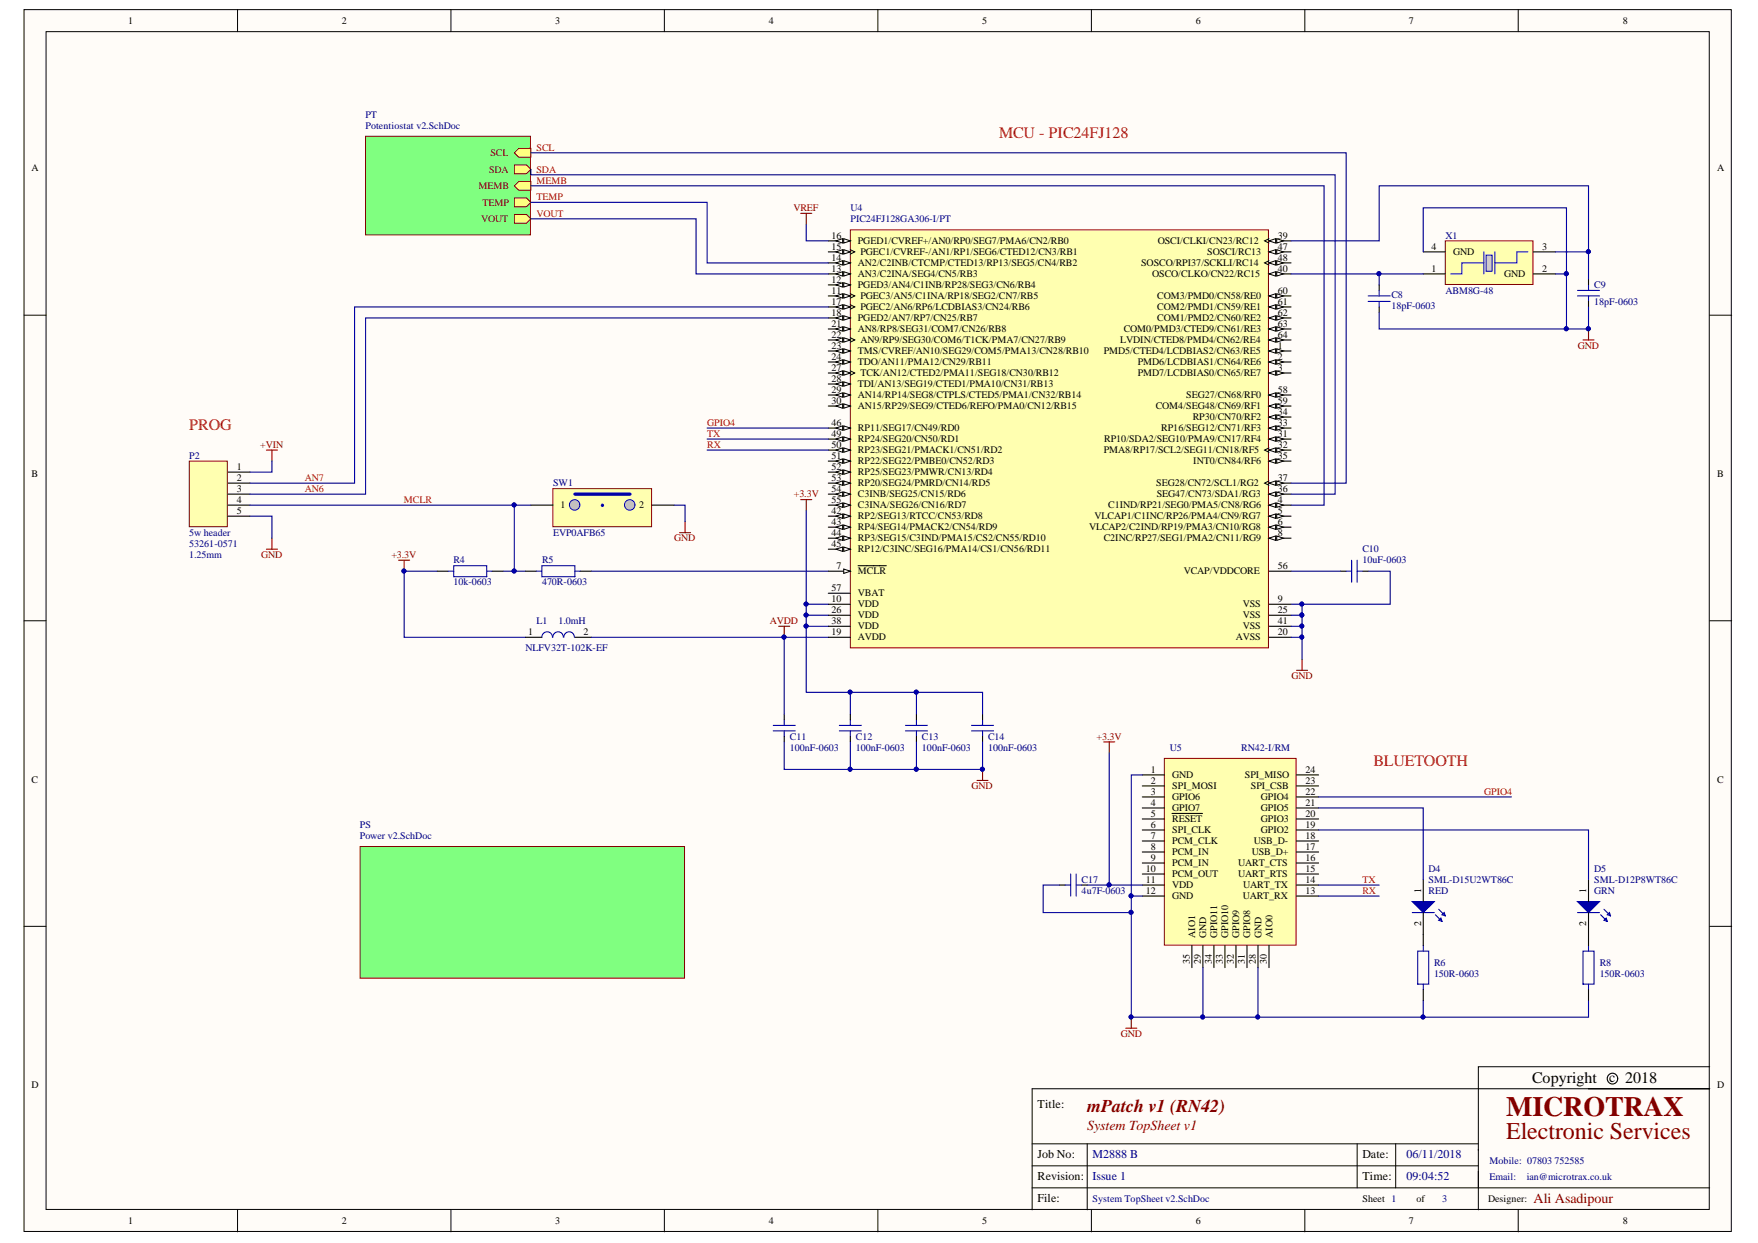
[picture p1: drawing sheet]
<svg xmlns="http://www.w3.org/2000/svg" width="297mm" height="210mm" viewBox="0 0 297 210" stroke-linecap="round" stroke-linejoin="round" font-family="sans-serif">
<defs><g id="words">
<text font-size="4.7" fill="#800000" x="254.5" y="188.4">MICROTRAX</text>
<text font-size="4.1" fill="#800000" x="254.5" y="192.3">Electronic Services</text>
<text font-size="3" fill="#800000" x="183.7" y="187.8">mPatch v1 (RN42)</text>
<g font-size="2.7" fill="#f00">
<text x="168.8" y="23.3">MCU - PIC24FJ128</text>
<text x="32" y="72.7">PROG</text>
<text x="232.1" y="129.4">BLUETOOTH</text>
</g>
<g font-size="2.7">
<text x="258.9" y="182.9">Copyright</text>
<text x="274.6" y="182.9">2018</text>
</g>
<text font-size="2.4" x="271.9" y="182.8">c</text>
<g font-size="2.4" fill="#800000">
<text x="183.7" y="190.8">System TopSheet v1</text>
<text x="259.1" y="203.2">Ali Asadipour</text>
</g>
<g font-size="2">
<text x="175.3" y="187.2">Title:</text>
<text x="175.3" y="195.5">Job No:</text>
<text x="230.2" y="195.5">Date:</text>
<text x="175.3" y="203">File:</text>
<text x="175.3" y="199.2">Revision:</text>
<text x="230.2" y="199.2">Time:</text>
</g>
<g font-size="2" fill="#000080">
<text x="184.6" y="195.5">M2888 B</text>
<text x="237.6" y="195.5">06/11/2018</text>
<text x="184.6" y="199.2">Issue 1</text>
<text x="237.6" y="199.2">09:04:52</text>
</g>
<g font-size="1.7">
<text x="21.7" y="4.1">1</text>
<text x="57.8" y="4.1">2</text>
<text x="93.8" y="4.1">3</text>
<text x="129.9" y="4.1">4</text>
<text x="165.9" y="4.1">5</text>
<text x="202" y="4.1">6</text>
<text x="238.1" y="4.1">7</text>
<text x="274.2" y="4.1">8</text>
<text x="5.3" y="28.9">A</text>
<text x="290.2" y="28.9">A</text>
<text x="140.5" y="40.3">16</text>
<text x="145" y="41.2">PGED1/CVREF+/AN0/RP0/SEG7/PMA6/CN2/RB0</text>
<text x="195.6" y="41.2">OSCI/CLKI/CN23/RC12</text>
<text x="215.9" y="40.3">39</text>
<text x="140.5" y="47.7">12</text>
<text x="140.5" y="45.9">13</text>
<text x="140.5" y="44">14</text>
<text x="140.5" y="42.2">15</text>
<text x="145" y="46.8">AN3/C2INA/SEG4/CN5/RB3</text>
<text x="145" y="45">AN2/C2INB/CTCMP/CTED13/RP13/SEG5/CN4/RB2</text>
<text x="145.4" y="43.1">PGEC1/CVREF-/AN1/RP1/SEG6/CTED12/CN3/RB1</text>
<text x="192.8" y="45">SOSCO/RPI37/SCKLI/RC14</text>
<text x="194.7" y="46.8">OSCO/CLKO/CN22/RC15</text>
<text x="204" y="43.1">SOSCI/RC13</text>
<text x="215.9" y="45.9">40</text>
<text x="215.9" y="42.2">47</text>
<text x="215.9" y="44">48</text>
<text x="241.9" y="45.9">1</text>
<text x="241.9" y="42.2">4</text>
<text x="245.5" y="43.1">GND</text>
<text x="254.1" y="46.8">GND</text>
<text x="260.6" y="45.9">2</text>
<text x="260.6" y="42.2">3</text>
<text x="140.5" y="49.6">11</text>
<text x="140.5" y="51.5">17</text>
<text x="140.5" y="53.3">18</text>
<text x="145" y="48.7">PGED3/AN4/C1INB/RP28/SEG3/CN6/RB4</text>
<text x="145.4" y="50.5">PGEC3/AN5/C1INA/RP18/SEG2/CN7/RB5</text>
<text x="145.4" y="52.4">PGEC2/AN6/RP6/LCDBIAS3/CN24/RB6</text>
<text x="195.5" y="50.5">COM3/PMD0/CN58/RE0</text>
<text x="195.5" y="52.4">COM2/PMD1/CN59/RE1</text>
<text x="215.9" y="49.6">60</text>
<text x="215.9" y="51.5">61</text>
<text x="215.9" y="53.3">62</text>
<text x="140.5" y="55.2">21</text>
<text x="140.5" y="57">22</text>
<text x="140.5" y="58.9">23</text>
<text x="145" y="54.3">PGED2/AN7/RP7/CN25/RB7</text>
<text x="145" y="56.1">AN8/RP8/SEG31/COM7/CN26/RB8</text>
<text x="145" y="59.8">TMS/CVREF/AN10/SEG29/COM5/PMA13/CN28/RB10</text>
<text x="145.4" y="58">AN9/RP9/SEG30/COM6/T1CK/PMA7/CN27/RB9</text>
<text x="186.5" y="59.8">PMD5/CTED4/LCDBIAS2/CN63/RE5</text>
<text x="189.3" y="58">LVDIN/CTED8/PMD4/CN62/RE4</text>
<text x="189.9" y="56.1">COM0/PMD3/CTED9/CN61/RE3</text>
<text x="195.5" y="54.3">COM1/PMD2/CN60/RE2</text>
<text x="215.9" y="58.9">1</text>
<text x="215.9" y="55.2">63</text>
<text x="215.9" y="57">64</text>
<text x="140.5" y="60.8">24</text>
<text x="140.5" y="62.6">27</text>
<text x="140.5" y="64.5">28</text>
<text x="145" y="61.7">TDO/AN11/PMA12/CN29/RB11</text>
<text x="145" y="65.4">TDI/AN13/SEG19/CTED1/PMA10/CN31/RB13</text>
<text x="145.4" y="63.5">TCK/AN12/CTED2/PMA11/SEG18/CN30/RB12</text>
<text x="192.2" y="61.7">PMD6/LCDBIAS1/CN64/RE6</text>
<text x="192.2" y="63.5">PMD7/LCDBIAS0/CN65/RE7</text>
<text x="215.9" y="60.8">2</text>
<text x="215.9" y="62.6">3</text>
<text x="140.5" y="66.3">29</text>
<text x="140.5" y="68.2">30</text>
<text x="140.5" y="71.9">46</text>
<text x="145" y="67.3">AN14/RP14/SEG8/CTPLS/CTED5/PMA1/CN32/RB14</text>
<text x="145" y="69.1">AN15/RP29/SEG9/CTED6/REFO/PMA0/CN12/RB15</text>
<text x="195.3" y="69.1">COM4/SEG48/CN69/RF1</text>
<text x="200.4" y="67.3">SEG27/CN68/RF0</text>
<text x="201.5" y="71">RP30/CN70/RF2</text>
<text x="215.9" y="71.9">33</text>
<text x="215.9" y="70.1">34</text>
<text x="215.9" y="66.3">58</text>
<text x="215.9" y="68.2">59</text>
<text x="140.5" y="73.8">49</text>
<text x="140.5" y="75.6">50</text>
<text x="140.5" y="77.5">51</text>
<text x="145" y="72.8">RP11/SEG17/CN49/RD0</text>
<text x="145" y="74.7">RP24/SEG20/CN50/RD1</text>
<text x="145" y="76.6">RP23/SEG21/PMACK1/CN51/RD2</text>
<text x="186.5" y="76.6">PMA8/RP17/SCL2/SEG11/CN18/RF5</text>
<text x="186.6" y="74.7">RP10/SDA2/SEG10/PMA9/CN17/RF4</text>
<text x="196.2" y="72.8">RP16/SEG12/CN71/RF3</text>
<text x="215.9" y="73.8">31</text>
<text x="215.9" y="75.6">32</text>
<text x="215.9" y="77.5">35</text>
<text x="5.3" y="80.5">B</text>
<text x="40" y="79.3">1</text>
<text x="40" y="81.2">2</text>
<text x="40" y="83.1">3</text>
<text x="140.5" y="79.3">52</text>
<text x="140.5" y="81.2">53</text>
<text x="140.5" y="83.1">54</text>
<text x="145" y="78.4">RP22/SEG22/PMBE0/CN52/RD3</text>
<text x="145" y="80.3">RP25/SEG23/PMWR/CN13/RD4</text>
<text x="145" y="82.1">RP20/SEG24/PMRD/CN14/RD5</text>
<text x="145" y="84">C3INB/SEG25/CN15/RD6</text>
<text x="195.4" y="82.1">SEG28/CN72/SCL1/RG2</text>
<text x="195.4" y="84">SEG47/CN73/SDA1/RG3</text>
<text x="201.6" y="78.4">INT0/CN84/RF6</text>
<text x="215.9" y="83.1">36</text>
<text x="215.9" y="81.2">37</text>
<text x="290.2" y="80.5">B</text>
<text x="40" y="84.9">4</text>
<text x="40" y="86.8">5</text>
<text x="94.7" y="85.9">1</text>
<text x="108" y="85.9">2</text>
<text x="140.5" y="86.8">42</text>
<text x="140.5" y="88.6">43</text>
<text x="140.5" y="84.9">55</text>
<text x="145" y="87.7">RP2/SEG13/RTCC/CN53/RD8</text>
<text x="145" y="89.6">RP4/SEG14/PMACK2/CN54/RD9</text>
<text x="145" y="85.9">C3INA/SEG26/CN16/RD7</text>
<text x="184" y="89.6">VLCAP2/C2IND/RP19/PMA3/CN10/RG8</text>
<text x="185" y="87.7">VLCAP1/C1INC/RP26/PMA4/CN9/RG7</text>
<text x="187.2" y="85.9">C1IND/RP21/SEG0/PMA5/CN8/RG6</text>
<text x="215.9" y="84.9">4</text>
<text x="215.9" y="86.8">5</text>
<text x="215.9" y="88.6">6</text>
<text x="140.5" y="90.5">44</text>
<text x="140.5" y="92.4">45</text>
<text x="145" y="91.4">RP3/SEG15/C3IND/PMA15/CS2/CN55/RD10</text>
<text x="145" y="93.3">RP12/C3INC/SEG16/PMA14/CS1/CN56/RD11</text>
<text x="186.5" y="91.4">C2INC/RP27/SEG1/PMA2/CN11/RG9</text>
<text x="215.9" y="90.5">8</text>
<text x="140.5" y="101.7">10</text>
<text x="140.5" y="99.8">57</text>
<text x="141.3" y="96.1">7</text>
<text x="145" y="97">MCLR</text>
<text x="145" y="100.7">VBAT</text>
<text x="200" y="97">VCAP/VDDCORE</text>
<text x="215.9" y="101.7">9</text>
<text x="215.9" y="96.1">56</text>
<text x="89.2" y="107.2">1</text>
<text x="98.6" y="107.2">2</text>
<text x="140.5" y="107.2">19</text>
<text x="140.5" y="103.5">26</text>
<text x="140.5" y="105.4">38</text>
<text x="145" y="102.6">VDD</text>
<text x="145" y="104.4">VDD</text>
<text x="145" y="106.3">VDD</text>
<text x="210" y="102.6">VSS</text>
<text x="210" y="104.4">VSS</text>
<text x="210" y="106.3">VSS</text>
<text x="215.9" y="107.2">20</text>
<text x="215.9" y="103.5">25</text>
<text x="215.9" y="105.4">41</text>
<text x="145" y="108.2">AVDD</text>
<text x="208.8" y="108.2">AVSS</text>
<text x="194.4" y="130.5">1</text>
<text x="198.1" y="131.4">GND</text>
<text x="210.3" y="131.4">SPI_MISO</text>
<text x="220.6" y="130.5">24</text>
<text x="5.3" y="132.2">C</text>
<text x="194.4" y="132.3">2</text>
<text x="194.4" y="134.2">3</text>
<text x="194.4" y="136">4</text>
<text x="194.4" y="137.9">5</text>
<text x="198.1" y="133.3">SPI_MOSI</text>
<text x="198.1" y="135.1">GPIO6</text>
<text x="198.1" y="137">GPIO7</text>
<text x="211.3" y="133.3">SPI_CSB</text>
<text x="213" y="137">GPIO5</text>
<text x="213" y="135.1">GPIO4</text>
<text x="220.6" y="137.9">20</text>
<text x="220.6" y="136">21</text>
<text x="220.6" y="134.2">22</text>
<text x="220.6" y="132.3">23</text>
<text x="290.2" y="132.2">C</text>
<text x="194.4" y="139.8">6</text>
<text x="194.4" y="141.6">7</text>
<text x="194.4" y="143.5">8</text>
<text x="198.1" y="138.8">RESET</text>
<text x="198.1" y="140.7">SPI_CLK</text>
<text x="198.1" y="142.5">PCM_CLK</text>
<text x="211.9" y="142.5">USB_D-</text>
<text x="213" y="140.7">GPIO2</text>
<text x="213" y="138.8">GPIO3</text>
<text x="220.6" y="143.5">17</text>
<text x="220.6" y="141.6">18</text>
<text x="220.6" y="139.8">19</text>
<text x="193.6" y="147.2">10</text>
<text x="193.6" y="149.1">11</text>
<text x="194.4" y="145.3">9</text>
<text x="198.1" y="144.4">PCM_IN</text>
<text x="198.1" y="146.3">PCM_IN</text>
<text x="198.1" y="148.1">PCM_OUT</text>
<text x="198.1" y="150">VDD</text>
<text x="209.2" y="148.1">UART_RTS</text>
<text x="209.2" y="146.3">UART_CTS</text>
<text x="210.1" y="150">UART_TX</text>
<text x="211.5" y="144.4">USB_D+</text>
<text x="220.6" y="149.1">14</text>
<text x="220.6" y="147.2">15</text>
<text x="220.6" y="145.3">16</text>
<text x="193.6" y="150.9">12</text>
<text x="198.1" y="151.8">GND</text>
<text x="210" y="151.8">UART_RX</text>
<text x="220.6" y="150.9">13</text>
<text x="240.1" y="150.7" transform="rotate(-90 240.1 150.7)">1</text>
<text x="268" y="150.7" transform="rotate(-90 268 150.7)">1</text>
<text x="202" y="158.3" transform="rotate(-90 202 158.3)">AIO1</text>
<text x="203.8" y="158.3" transform="rotate(-90 203.8 158.3)">GND</text>
<text x="205.7" y="158.3" transform="rotate(-90 205.7 158.3)">GPIO11</text>
<text x="207.5" y="158.3" transform="rotate(-90 207.5 158.3)">GPIO10</text>
<text x="209.4" y="158.3" transform="rotate(-90 209.4 158.3)">GPIO9</text>
<text x="211.3" y="158.3" transform="rotate(-90 211.3 158.3)">GPIO8</text>
<text x="213.1" y="158.3" transform="rotate(-90 213.1 158.3)">GND</text>
<text x="215" y="158.3" transform="rotate(-90 215 158.3)">AIO0</text>
<text x="240.1" y="156.4" transform="rotate(-90 240.1 156.4)">2</text>
<text x="268" y="156.4" transform="rotate(-90 268 156.4)">2</text>
<text x="201" y="162.8" transform="rotate(-90 201 162.8)">35</text>
<text x="202.9" y="162.8" transform="rotate(-90 202.9 162.8)">29</text>
<text x="204.7" y="162.8" transform="rotate(-90 204.7 162.8)">34</text>
<text x="206.6" y="162.8" transform="rotate(-90 206.6 162.8)">33</text>
<text x="208.5" y="162.8" transform="rotate(-90 208.5 162.8)">32</text>
<text x="210.3" y="162.8" transform="rotate(-90 210.3 162.8)">31</text>
<text x="212.2" y="162.8" transform="rotate(-90 212.2 162.8)">28</text>
<text x="214.1" y="162.8" transform="rotate(-90 214.1 162.8)">30</text>
<text x="5.3" y="183.7">D</text>
<text x="290.2" y="183.7">D</text>
<text x="230.2" y="203">Sheet 1</text>
<text x="239.3" y="203">of</text>
<text x="251.4" y="203">Designer:</text>
<text x="21.7" y="206.8">1</text>
<text x="57.8" y="206.8">2</text>
<text x="93.8" y="206.8">3</text>
<text x="129.9" y="206.8">4</text>
<text x="165.9" y="206.8">5</text>
<text x="202" y="206.8">6</text>
<text x="238.1" y="206.8">7</text>
<text x="274.2" y="206.8">8</text>
</g>
<g font-size="1.7" fill="#000080">
<text x="61.7" y="19.9">PT</text>
<text x="61.7" y="21.7">Potentiostat v2.SchDoc</text>
<text x="143.7" y="35.7">U4</text>
<text x="143.7" y="37.5">PIC24FJ128GA306-I/PT</text>
<text x="244.2" y="40.3">X1</text>
<text x="235.1" y="50.4">C8</text>
<text x="235.1" y="52.2">18pF-0603</text>
<text x="244.2" y="49.6">ABM8G-48</text>
<text x="269.4" y="48.7">C9</text>
<text x="269.4" y="51.5">18pF-0603</text>
<text x="32" y="77.5">P2</text>
<text x="93.5" y="82.1">SW1</text>
<text x="32" y="92.4">53261-0571</text>
<text x="32" y="94.2">1.25mm</text>
<text x="32" y="90.5">5w header</text>
<text x="76.6" y="95.1">R4</text>
<text x="91.6" y="95.1">R5</text>
<text x="93.5" y="90.5">EVP0AFB65</text>
<text x="230.2" y="93.3">C10</text>
<text x="230.2" y="95.1">10uF-0603</text>
<text x="76.6" y="98.9">10k-0603</text>
<text x="91.6" y="98.9">470R-0603</text>
<text x="90.7" y="105.4">L1</text>
<text x="94.4" y="105.4">1.0mH</text>
<text x="88.8" y="110">NLFV32T-102K-EF</text>
<text x="133.5" y="124.9">C11</text>
<text x="144.6" y="124.9">C12</text>
<text x="155.8" y="124.9">C13</text>
<text x="166.9" y="124.9">C14</text>
<text x="133.5" y="126.7">100nF-0603</text>
<text x="144.6" y="126.7">100nF-0603</text>
<text x="155.8" y="126.7">100nF-0603</text>
<text x="166.9" y="126.7">100nF-0603</text>
<text x="197.6" y="126.7">U5</text>
<text x="209.7" y="126.7">RN42-I/RM</text>
<text x="60.8" y="139.8">PS</text>
<text x="60.8" y="141.6">Power v2.SchDoc</text>
<text x="182.8" y="149.1">C17</text>
<text x="241.4" y="147.2">D4</text>
<text x="241.4" y="149.1">SML-D15U2WT86C</text>
<text x="269.4" y="147.2">D5</text>
<text x="269.4" y="149.1">SML-D12P8WT86C</text>
<text x="182.8" y="150.9">4u7F-0603</text>
<text x="241.4" y="150.9">RED</text>
<text x="269.4" y="150.9">GRN</text>
<text x="242.3" y="163.1">R6</text>
<text x="242.3" y="164.9">150R-0603</text>
<text x="270.3" y="163.1">R8</text>
<text x="270.3" y="164.9">150R-0603</text>
<text x="251.7" y="196.5">Mobile: 07803 752585</text>
<text x="184.6" y="203">System TopSheet v2.SchDoc</text>
<text x="243.7" y="203">3</text>
<text x="251.7" y="199.3">Email:</text>
<text x="258" y="199.3">ian@microtrax.co.uk</text>
</g>
<g font-size="1.7" fill="#800000">
<text x="82.6" y="29.2">SDA</text>
<text x="82.9" y="26.4">SCL</text>
<text x="80.9" y="31.9">MEMB</text>
<text x="81.5" y="34.7">TEMP</text>
<text x="134" y="35.7">VREF</text>
<text x="81.3" y="37.5">VOUT</text>
<text x="266.6" y="58.9">GND</text>
<text x="44" y="75.6">+VIN</text>
<text x="134.1" y="84">+3.3V</text>
<text x="44.1" y="94.2">GND</text>
<text x="66.1" y="94.2">+3.3V</text>
<text x="113.9" y="91.4">GND</text>
<text x="130.1" y="105.4">AVDD</text>
<text x="218.2" y="114.7">GND</text>
<text x="185.3" y="124.9">+3.3V</text>
<text x="164.2" y="133.3">GND</text>
<text x="189.4" y="175.2">GND</text>
</g>
<g font-size="1.7" fill="#f00">
<text x="90.7" y="29.2">SDA</text>
<text x="90.7" y="25.4">SCL</text>
<text x="90.7" y="31">MEMB</text>
<text x="90.7" y="33.8">TEMP</text>
<text x="90.7" y="36.6">VOUT</text>
<text x="119.5" y="71.9">GPIO4</text>
<text x="119.5" y="75.6">RX</text>
<text x="119.5" y="73.8">TX</text>
<text x="51.5" y="83.1">AN6</text>
<text x="51.5" y="81.2">AN7</text>
<text x="68.2" y="84.9">MCLR</text>
<text x="250.8" y="134.2">GPIO4</text>
<text x="230.2" y="149.1">TX</text>
<text x="230.2" y="150.9">RX</text>
</g>
</g></defs>
<g fill="#fffcf8" stroke="#000" stroke-width=".17">
<path d="M4.1 1.6h288.4v206.4h-288.4z"/>
<path d="M7.8 5.3h281v198.9h-281z"/>
</g>
<g fill="none" stroke="#000" stroke-width=".17">
<path d="M40.1 1.6v3.7M76.2 1.6v3.7M112.3 1.6v3.7M148.3 1.6v3.7M184.4 1.6v3.7M220.5 1.6v3.7M256.5 1.6v3.7M4.1 53.2h3.7M288.9 53.2h3.7M4.1 104.8h3.7M288.9 104.8h3.7M4.1 156.4h3.7"/>
<path d="M288.9 156.4h3.7M174.4 196.9h75.4M174.4 193.2h75.4M183.7 193.2v11.1M229.3 193.2v7.4M235.8 193.2v7.4M249.8 183.9v16.7M288.9 183.9h-114.5v20.4M40.1 204.3v3.7M76.2 204.3v3.7M112.3 204.3v3.7M148.3 204.3v3.7"/>
<path d="M174.4 200.6h114.5M184.4 204.3v3.7M220.5 204.3v3.7M256.5 204.3v3.7"/>
</g>
<circle cx="272.4" cy="182.2" r=".9" fill="#fff" stroke="#000" stroke-width=".19"/>
<path d="M288.9 180.1h-39.1v3.8M249.8 200.6v3.7" fill="none" stroke="#000" stroke-width=".17"/>
<g fill="none" stroke="#00f" stroke-width=".19">
<path d="M75.7 96.5h1M76.7 95.5h5.5v1.9h-5.5zM82.2 96.5h1M90.6 96.5h1M91.6 95.5h5.5v1.9h-5.5zM97.1 96.5h1M227.4 96.5h1M228.4 94.6v3.7M229.3 96.5h.9M229.3 94.6v3.7M93.3 107.6a.89 .89 0 0 0-.9-.9 .89 .89 0 0 0-.8 .9M95.2 107.6a.88 .88 0 0 0-.9-.9 .88 .88 0 0 0-.9 .9"/>
<path d="M97 107.6a.88 .88 0 0 0-.8-.9 .88 .88 0 0 0-.9 .9M130.6 123.4h3.8M130.6 122.5h3.8M132.5 121.6v.9M132.5 123.4v1M141.8 123.4h3.7M141.8 122.5h3.7M143.7 121.6v.9M143.7 123.4v1M153 123.4h3.7M153 122.5h3.7M154.8 121.6v.9"/>
<path d="M154.8 123.4v1M164.2 123.4h3.7M164.2 122.5h3.7M166 121.6v.9M166 123.4v1"/>
</g>
<g fill="none" stroke="#000" stroke-width=".19">
<path d="M73.9 96.5h1.8M83.2 96.5h1.8M88.8 96.5h1.8M98.1 96.5h1.8M226.5 96.5h.9M230.2 96.5h1M88.8 107.6h2.8M97.1 107.6h2.8M132.5 120.6v1M132.5 124.4v.9M143.7 120.6v1M143.7 124.4v.9"/>
<path d="M154.8 120.6v1M154.8 124.4v.9M166 120.6v1M166 124.4v.9"/>
</g>
<path d="M67.4 94.6h1.8M68.3 94.6v1.9M219.1 113.2h1.8M220 111.3v1.9" fill="none" stroke="#800000" stroke-width=".19"/>
<circle cx="68.2" cy="96.4" r=".33" fill="#000080" stroke="#000080" stroke-width=".17"/>
<path d="M143.7 38.8h70.6v70.6h-70.6z" fill="#ffffb0" stroke="#800000" stroke-width=".17"/>
<path d="M214.4 59.3h3.7" fill="none" stroke="#000" stroke-width=".19"/>
<path d="M214.4 59.3l1.1-.4v.7z" fill="#fffcf8"/>
<path d="M214.4 59.3l1.1-.4v.7z" fill="none" stroke="#000" stroke-width=".17"/>
<path d="M215.7 58.9l1.1 .4-1.1 .3z" fill="#fffcf8"/>
<path d="M215.7 58.9l1.1 .4-1.1 .3z" fill="none" stroke="#000" stroke-width=".17"/>
<path d="M214.4 61.1h3.7" fill="none" stroke="#000" stroke-width=".19"/>
<path d="M214.4 61.1l1.1-.3v.7z" fill="#fffcf8"/>
<path d="M214.4 61.1l1.1-.3v.7z" fill="none" stroke="#000" stroke-width=".17"/>
<path d="M215.7 60.8l1.1 .3-1.1 .4z" fill="#fffcf8"/>
<path d="M215.7 60.8l1.1 .3-1.1 .4z" fill="none" stroke="#000" stroke-width=".17"/>
<path d="M214.4 63h3.7" fill="none" stroke="#000" stroke-width=".19"/>
<path d="M214.4 63l1.1-.4v.8z" fill="#fffcf8"/>
<path d="M214.4 63l1.1-.4v.8z" fill="none" stroke="#000" stroke-width=".17"/>
<path d="M215.7 62.6l1.1 .4-1.1 .4z" fill="#fffcf8"/>
<path d="M215.7 62.6l1.1 .4-1.1 .4z" fill="none" stroke="#000" stroke-width=".17"/>
<path d="M214.4 85.3h3.7" fill="none" stroke="#000" stroke-width=".19"/>
<path d="M214.4 85.3l1.1-.4v.8z" fill="#fffcf8"/>
<path d="M214.4 85.3l1.1-.4v.8z" fill="none" stroke="#000" stroke-width=".17"/>
<path d="M215.7 84.9l1.1 .4-1.1 .4z" fill="#fffcf8"/>
<path d="M215.7 84.9l1.1 .4-1.1 .4z" fill="none" stroke="#000" stroke-width=".17"/>
<path d="M214.4 87.2h3.7" fill="none" stroke="#000" stroke-width=".19"/>
<path d="M214.4 87.2l1.1-.4v.7z" fill="#fffcf8"/>
<path d="M214.4 87.2l1.1-.4v.7z" fill="none" stroke="#000" stroke-width=".17"/>
<path d="M215.7 86.8l1.1 .4-1.1 .3z" fill="#fffcf8"/>
<path d="M215.7 86.8l1.1 .4-1.1 .3z" fill="none" stroke="#000" stroke-width=".17"/>
<path d="M214.4 89h3.7" fill="none" stroke="#000" stroke-width=".19"/>
<path d="M214.4 89l1.1-.3v.7z" fill="#fffcf8"/>
<path d="M214.4 89l1.1-.3v.7z" fill="none" stroke="#000" stroke-width=".17"/>
<path d="M215.7 88.7l1.1 .3-1.1 .4z" fill="#fffcf8"/>
<path d="M215.7 88.7l1.1 .3-1.1 .4z" fill="none" stroke="#000" stroke-width=".17"/>
<path d="M140 96.5h3.7" fill="none" stroke="#000" stroke-width=".19"/>
<path d="M142.6 96.1l1.1 .4-1.1 .3z" fill="#fffcf8"/>
<path d="M142.6 96.1l1.1 .4-1.1 .3z" fill="none" stroke="#000" stroke-width=".17"/>
<path d="M145 95.5h4.7M214.4 90.9h3.7" fill="none" stroke="#000" stroke-width=".19"/>
<path d="M214.4 90.9l1.1-.4v.8z" fill="#fffcf8"/>
<path d="M214.4 90.9l1.1-.4v.8z" fill="none" stroke="#000" stroke-width=".17"/>
<path d="M215.7 90.5l1.1 .4-1.1 .4z" fill="#fffcf8"/>
<path d="M143.7 49.6l.7 .4-.7 .3M215.7 90.5l1.1 .4-1.1 .4z" fill="none" stroke="#000" stroke-width=".17"/>
<path d="M140 50h3.7M140 102h3.7M214.4 102h3.7" fill="none" stroke="#000" stroke-width=".19"/>
<path d="M142.6 49.6l1.1 .4-1.1 .3z" fill="#fffcf8"/>
<path d="M142.6 49.6l1.1 .4-1.1 .3z" fill="none" stroke="#000" stroke-width=".17"/>
<path d="M141.3 50l1.1-.4v.7z" fill="#fffcf8"/>
<path d="M141.3 50l1.1-.4v.7z" fill="none" stroke="#000" stroke-width=".17"/>
<path d="M140 48.1h3.7" fill="none" stroke="#000" stroke-width=".19"/>
<path d="M142.6 47.7l1.1 .4-1.1 .4z" fill="#fffcf8"/>
<path d="M142.6 47.7l1.1 .4-1.1 .4z" fill="none" stroke="#000" stroke-width=".17"/>
<path d="M141.3 48.1l1.1-.4v.8z" fill="#fffcf8"/>
<path d="M141.3 48.1l1.1-.4v.8z" fill="none" stroke="#000" stroke-width=".17"/>
<path d="M140 46.3h3.7" fill="none" stroke="#000" stroke-width=".19"/>
<path d="M142.6 45.9l1.1 .4-1.1 .3z" fill="#fffcf8"/>
<path d="M142.6 45.9l1.1 .4-1.1 .3z" fill="none" stroke="#000" stroke-width=".17"/>
<path d="M141.3 46.3l1.1-.4v.7z" fill="#fffcf8"/>
<path d="M141.3 46.3l1.1-.4v.7z" fill="none" stroke="#000" stroke-width=".17"/>
<path d="M140 44.4h3.7" fill="none" stroke="#000" stroke-width=".19"/>
<path d="M142.6 44l1.1 .4-1.1 .4z" fill="#fffcf8"/>
<path d="M142.6 44l1.1 .4-1.1 .4z" fill="none" stroke="#000" stroke-width=".17"/>
<path d="M141.3 44.4l1.1-.4v.8z" fill="#fffcf8"/>
<path d="M141.3 44.4l1.1-.4v.8zM143.7 42.2l.7 .3-.7 .4" fill="none" stroke="#000" stroke-width=".17"/>
<path d="M140 42.5h3.7" fill="none" stroke="#000" stroke-width=".19"/>
<path d="M142.6 42.2l1.1 .3-1.1 .4z" fill="#fffcf8"/>
<path d="M142.6 42.2l1.1 .3-1.1 .4z" fill="none" stroke="#000" stroke-width=".17"/>
<path d="M141.3 42.5l1.1-.3v.7z" fill="#fffcf8"/>
<path d="M141.3 42.5l1.1-.3v.7z" fill="none" stroke="#000" stroke-width=".17"/>
<path d="M140 40.7h3.7" fill="none" stroke="#000" stroke-width=".19"/>
<path d="M142.6 40.3l1.1 .4-1.1 .3z" fill="#fffcf8"/>
<path d="M142.6 40.3l1.1 .4-1.1 .3z" fill="none" stroke="#000" stroke-width=".17"/>
<path d="M141.3 40.7l1.1-.4v.7z" fill="#fffcf8"/>
<path d="M141.3 40.7l1.1-.4v.7zM143.7 51.5l.7 .3-.7 .4" fill="none" stroke="#000" stroke-width=".17"/>
<path d="M140 51.8h3.7" fill="none" stroke="#000" stroke-width=".19"/>
<path d="M142.6 51.5l1.1 .3-1.1 .4z" fill="#fffcf8"/>
<path d="M142.6 51.5l1.1 .3-1.1 .4z" fill="none" stroke="#000" stroke-width=".17"/>
<path d="M141.3 51.8l1.1-.3v.7z" fill="#fffcf8"/>
<path d="M141.3 51.8l1.1-.3v.7z" fill="none" stroke="#000" stroke-width=".17"/>
<path d="M140 53.7h3.7" fill="none" stroke="#000" stroke-width=".19"/>
<path d="M142.6 53.3l1.1 .4-1.1 .4z" fill="#fffcf8"/>
<path d="M142.6 53.3l1.1 .4-1.1 .4z" fill="none" stroke="#000" stroke-width=".17"/>
<path d="M141.3 53.7l1.1-.4v.8z" fill="#fffcf8"/>
<path d="M141.3 53.7l1.1-.4v.8z" fill="none" stroke="#000" stroke-width=".17"/>
<path d="M140 55.6h3.7M140 107.6h3.7M214.4 107.6h3.7" fill="none" stroke="#000" stroke-width=".19"/>
<path d="M142.6 55.2l1.1 .4-1.1 .3z" fill="#fffcf8"/>
<path d="M142.6 55.2l1.1 .4-1.1 .3z" fill="none" stroke="#000" stroke-width=".17"/>
<path d="M141.3 55.6l1.1-.4v.7z" fill="#fffcf8"/>
<path d="M141.3 55.6l1.1-.4v.7zM143.7 57l.7 .4-.7 .4" fill="none" stroke="#000" stroke-width=".17"/>
<path d="M140 57.4h3.7" fill="none" stroke="#000" stroke-width=".19"/>
<path d="M142.6 57l1.1 .4-1.1 .4z" fill="#fffcf8"/>
<path d="M142.6 57l1.1 .4-1.1 .4z" fill="none" stroke="#000" stroke-width=".17"/>
<path d="M141.3 57.4l1.1-.4v.8z" fill="#fffcf8"/>
<path d="M141.3 57.4l1.1-.4v.8z" fill="none" stroke="#000" stroke-width=".17"/>
<path d="M140 59.3h3.7" fill="none" stroke="#000" stroke-width=".19"/>
<path d="M142.6 58.9l1.1 .4-1.1 .3z" fill="#fffcf8"/>
<path d="M142.6 58.9l1.1 .4-1.1 .3z" fill="none" stroke="#000" stroke-width=".17"/>
<path d="M141.3 59.3l1.1-.4v.7z" fill="#fffcf8"/>
<path d="M141.3 59.3l1.1-.4v.7z" fill="none" stroke="#000" stroke-width=".17"/>
<path d="M140 61.1h3.7" fill="none" stroke="#000" stroke-width=".19"/>
<path d="M142.6 60.8l1.1 .3-1.1 .4z" fill="#fffcf8"/>
<path d="M142.6 60.8l1.1 .3-1.1 .4z" fill="none" stroke="#000" stroke-width=".17"/>
<path d="M141.3 61.1l1.1-.3v.7z" fill="#fffcf8"/>
<path d="M141.3 61.1l1.1-.3v.7zM143.7 62.6l.7 .4-.7 .4" fill="none" stroke="#000" stroke-width=".17"/>
<path d="M140 63h3.7M140 103.9h3.7M214.4 103.9h3.7" fill="none" stroke="#000" stroke-width=".19"/>
<path d="M142.6 62.6l1.1 .4-1.1 .4z" fill="#fffcf8"/>
<path d="M142.6 62.6l1.1 .4-1.1 .4z" fill="none" stroke="#000" stroke-width=".17"/>
<path d="M141.3 63l1.1-.4v.8z" fill="#fffcf8"/>
<path d="M141.3 63l1.1-.4v.8z" fill="none" stroke="#000" stroke-width=".17"/>
<path d="M140 64.8h3.7" fill="none" stroke="#000" stroke-width=".19"/>
<path d="M142.6 64.5l1.1 .3-1.1 .4z" fill="#fffcf8"/>
<path d="M142.6 64.5l1.1 .3-1.1 .4z" fill="none" stroke="#000" stroke-width=".17"/>
<path d="M141.3 64.8l1.1-.3v.7z" fill="#fffcf8"/>
<path d="M141.3 64.8l1.1-.3v.7z" fill="none" stroke="#000" stroke-width=".17"/>
<path d="M140 66.7h3.7" fill="none" stroke="#000" stroke-width=".19"/>
<path d="M142.6 66.3l1.1 .4-1.1 .4z" fill="#fffcf8"/>
<path d="M142.6 66.3l1.1 .4-1.1 .4z" fill="none" stroke="#000" stroke-width=".17"/>
<path d="M141.3 66.7l1.1-.4v.8z" fill="#fffcf8"/>
<path d="M141.3 66.7l1.1-.4v.8z" fill="none" stroke="#000" stroke-width=".17"/>
<path d="M140 68.6h3.7" fill="none" stroke="#000" stroke-width=".19"/>
<path d="M142.6 68.2l1.1 .4-1.1 .3z" fill="#fffcf8"/>
<path d="M142.6 68.2l1.1 .4-1.1 .3z" fill="none" stroke="#000" stroke-width=".17"/>
<path d="M141.3 68.6l1.1-.4v.7z" fill="#fffcf8"/>
<path d="M141.3 68.6l1.1-.4v.7z" fill="none" stroke="#000" stroke-width=".17"/>
<path d="M214.4 74.1h3.7" fill="none" stroke="#000" stroke-width=".19"/>
<path d="M214.4 74.1l1.1-.3v.7z" fill="#fffcf8"/>
<path d="M214.4 74.1l1.1-.3v.7z" fill="none" stroke="#000" stroke-width=".17"/>
<path d="M215.7 73.8l1.1 .3-1.1 .4z" fill="#fffcf8"/>
<path d="M214.4 75.6l-.7 .4 .7 .4M215.7 73.8l1.1 .3-1.1 .4z" fill="none" stroke="#000" stroke-width=".17"/>
<path d="M214.4 76h3.7" fill="none" stroke="#000" stroke-width=".19"/>
<path d="M214.4 76l1.1-.4v.8z" fill="#fffcf8"/>
<path d="M214.4 76l1.1-.4v.8z" fill="none" stroke="#000" stroke-width=".17"/>
<path d="M215.7 75.6l1.1 .4-1.1 .4z" fill="#fffcf8"/>
<path d="M215.7 75.6l1.1 .4-1.1 .4z" fill="none" stroke="#000" stroke-width=".17"/>
<path d="M214.4 72.3h3.7" fill="none" stroke="#000" stroke-width=".19"/>
<path d="M214.4 72.3l1.1-.4v.8z" fill="#fffcf8"/>
<path d="M214.4 72.3l1.1-.4v.8z" fill="none" stroke="#000" stroke-width=".17"/>
<path d="M215.7 71.9l1.1 .4-1.1 .4z" fill="#fffcf8"/>
<path d="M215.7 71.9l1.1 .4-1.1 .4z" fill="none" stroke="#000" stroke-width=".17"/>
<path d="M214.4 70.4h3.7" fill="none" stroke="#000" stroke-width=".19"/>
<path d="M214.4 70.4l1.1-.3v.7z" fill="#fffcf8"/>
<path d="M214.4 70.4l1.1-.3v.7z" fill="none" stroke="#000" stroke-width=".17"/>
<path d="M215.7 70.1l1.1 .3-1.1 .4z" fill="#fffcf8"/>
<path d="M215.7 70.1l1.1 .3-1.1 .4z" fill="none" stroke="#000" stroke-width=".17"/>
<path d="M214.4 77.9h3.7" fill="none" stroke="#000" stroke-width=".19"/>
<path d="M214.4 77.9l1.1-.4v.7z" fill="#fffcf8"/>
<path d="M214.4 77.9l1.1-.4v.7z" fill="none" stroke="#000" stroke-width=".17"/>
<path d="M215.7 77.5l1.1 .4-1.1 .3z" fill="#fffcf8"/>
<path d="M215.7 77.5l1.1 .4-1.1 .3z" fill="none" stroke="#000" stroke-width=".17"/>
<path d="M214.4 83.4h3.7" fill="none" stroke="#000" stroke-width=".19"/>
<path d="M214.4 83.4l1.1-.3v.7z" fill="#fffcf8"/>
<path d="M214.4 83.4l1.1-.3v.7z" fill="none" stroke="#000" stroke-width=".17"/>
<path d="M215.7 83.1l1.1 .3-1.1 .4z" fill="#fffcf8"/>
<path d="M214.4 81.2l-.7 .4 .7 .4M215.7 83.1l1.1 .3-1.1 .4z" fill="none" stroke="#000" stroke-width=".17"/>
<path d="M214.4 81.6h3.7" fill="none" stroke="#000" stroke-width=".19"/>
<path d="M214.4 81.6l1.1-.4v.8z" fill="#fffcf8"/>
<path d="M214.4 81.6l1.1-.4v.8z" fill="none" stroke="#000" stroke-width=".17"/>
<path d="M215.7 81.2l1.1 .4-1.1 .4z" fill="#fffcf8"/>
<path d="M214.4 40.3l-.7 .4 .7 .3M215.7 81.2l1.1 .4-1.1 .4z" fill="none" stroke="#000" stroke-width=".17"/>
<path d="M214.4 40.7h3.7M140 105.8h3.7" fill="none" stroke="#000" stroke-width=".19"/>
<path d="M214.4 40.7l1.1-.4v.7z" fill="#fffcf8"/>
<path d="M214.4 40.7l1.1-.4v.7z" fill="none" stroke="#000" stroke-width=".17"/>
<path d="M215.7 40.3l1.1 .4-1.1 .3z" fill="#fffcf8"/>
<path d="M215.7 40.3l1.1 .4-1.1 .3z" fill="none" stroke="#000" stroke-width=".17"/>
<path d="M214.4 46.3h3.7" fill="none" stroke="#000" stroke-width=".19"/>
<path d="M214.4 46.3l1.1-.4v.7z" fill="#fffcf8"/>
<path d="M214.4 46.3l1.1-.4v.7z" fill="none" stroke="#000" stroke-width=".17"/>
<path d="M215.7 45.9l1.1 .4-1.1 .3z" fill="#fffcf8"/>
<path d="M215.7 45.9l1.1 .4-1.1 .3z" fill="none" stroke="#000" stroke-width=".17"/>
<path d="M140 87.2h3.7M214.4 105.8h3.7" fill="none" stroke="#000" stroke-width=".19"/>
<path d="M142.6 86.8l1.1 .4-1.1 .3z" fill="#fffcf8"/>
<path d="M142.6 86.8l1.1 .4-1.1 .3z" fill="none" stroke="#000" stroke-width=".17"/>
<path d="M141.3 87.2l1.1-.4v.7z" fill="#fffcf8"/>
<path d="M141.3 87.2l1.1-.4v.7z" fill="none" stroke="#000" stroke-width=".17"/>
<path d="M140 89h3.7" fill="none" stroke="#000" stroke-width=".19"/>
<path d="M142.6 88.7l1.1 .3-1.1 .4z" fill="#fffcf8"/>
<path d="M142.6 88.7l1.1 .3-1.1 .4z" fill="none" stroke="#000" stroke-width=".17"/>
<path d="M141.3 89l1.1-.3v.7z" fill="#fffcf8"/>
<path d="M141.3 89l1.1-.3v.7z" fill="none" stroke="#000" stroke-width=".17"/>
<path d="M140 90.9h3.7" fill="none" stroke="#000" stroke-width=".19"/>
<path d="M142.6 90.5l1.1 .4-1.1 .4z" fill="#fffcf8"/>
<path d="M142.6 90.5l1.1 .4-1.1 .4z" fill="none" stroke="#000" stroke-width=".17"/>
<path d="M141.3 90.9l1.1-.4v.8z" fill="#fffcf8"/>
<path d="M141.3 90.9l1.1-.4v.8z" fill="none" stroke="#000" stroke-width=".17"/>
<path d="M140 92.7h3.7" fill="none" stroke="#000" stroke-width=".19"/>
<path d="M142.6 92.4l1.1 .3-1.1 .4z" fill="#fffcf8"/>
<path d="M142.6 92.4l1.1 .3-1.1 .4z" fill="none" stroke="#000" stroke-width=".17"/>
<path d="M141.3 92.7l1.1-.3v.7z" fill="#fffcf8"/>
<path d="M141.3 92.7l1.1-.3v.7z" fill="none" stroke="#000" stroke-width=".17"/>
<path d="M140 72.3h3.7" fill="none" stroke="#000" stroke-width=".19"/>
<path d="M142.6 71.9l1.1 .4-1.1 .4z" fill="#fffcf8"/>
<path d="M142.6 71.9l1.1 .4-1.1 .4z" fill="none" stroke="#000" stroke-width=".17"/>
<path d="M141.3 72.3l1.1-.4v.8z" fill="#fffcf8"/>
<path d="M141.3 72.3l1.1-.4v.8z" fill="none" stroke="#000" stroke-width=".17"/>
<path d="M214.4 42.5h3.7" fill="none" stroke="#000" stroke-width=".19"/>
<path d="M214.4 42.5l1.1-.3v.7z" fill="#fffcf8"/>
<path d="M214.4 42.5l1.1-.3v.7z" fill="none" stroke="#000" stroke-width=".17"/>
<path d="M215.7 42.2l1.1 .3-1.1 .4z" fill="#fffcf8"/>
<path d="M214.4 44l-.7 .4 .7 .4M215.7 42.2l1.1 .3-1.1 .4z" fill="none" stroke="#000" stroke-width=".17"/>
<path d="M214.4 44.4h3.7" fill="none" stroke="#000" stroke-width=".19"/>
<path d="M214.4 44.4l1.1-.4v.8z" fill="#fffcf8"/>
<path d="M214.4 44.4l1.1-.4v.8z" fill="none" stroke="#000" stroke-width=".17"/>
<path d="M215.7 44l1.1 .4-1.1 .4z" fill="#fffcf8"/>
<path d="M215.7 44l1.1 .4-1.1 .4z" fill="none" stroke="#000" stroke-width=".17"/>
<path d="M140 74.1h3.7" fill="none" stroke="#000" stroke-width=".19"/>
<path d="M142.6 73.8l1.1 .3-1.1 .4z" fill="#fffcf8"/>
<path d="M142.6 73.8l1.1 .3-1.1 .4z" fill="none" stroke="#000" stroke-width=".17"/>
<path d="M141.3 74.1l1.1-.3v.7z" fill="#fffcf8"/>
<path d="M141.3 74.1l1.1-.3v.7z" fill="none" stroke="#000" stroke-width=".17"/>
<path d="M140 76h3.7" fill="none" stroke="#000" stroke-width=".19"/>
<path d="M142.6 75.6l1.1 .4-1.1 .4z" fill="#fffcf8"/>
<path d="M142.6 75.6l1.1 .4-1.1 .4z" fill="none" stroke="#000" stroke-width=".17"/>
<path d="M141.3 76l1.1-.4v.8z" fill="#fffcf8"/>
<path d="M141.3 76l1.1-.4v.8z" fill="none" stroke="#000" stroke-width=".17"/>
<path d="M140 77.9h3.7" fill="none" stroke="#000" stroke-width=".19"/>
<path d="M142.6 77.5l1.1 .4-1.1 .3z" fill="#fffcf8"/>
<path d="M142.6 77.5l1.1 .4-1.1 .3z" fill="none" stroke="#000" stroke-width=".17"/>
<path d="M141.3 77.9l1.1-.4v.7z" fill="#fffcf8"/>
<path d="M141.3 77.9l1.1-.4v.7z" fill="none" stroke="#000" stroke-width=".17"/>
<path d="M140 79.7h3.7" fill="none" stroke="#000" stroke-width=".19"/>
<path d="M142.6 79.4l1.1 .3-1.1 .4z" fill="#fffcf8"/>
<path d="M142.6 79.4l1.1 .3-1.1 .4z" fill="none" stroke="#000" stroke-width=".17"/>
<path d="M141.3 79.7l1.1-.3v.7z" fill="#fffcf8"/>
<path d="M141.3 79.7l1.1-.3v.7z" fill="none" stroke="#000" stroke-width=".17"/>
<path d="M140 81.6h3.7" fill="none" stroke="#000" stroke-width=".19"/>
<path d="M142.6 81.2l1.1 .4-1.1 .4z" fill="#fffcf8"/>
<path d="M142.6 81.2l1.1 .4-1.1 .4z" fill="none" stroke="#000" stroke-width=".17"/>
<path d="M141.3 81.6l1.1-.4v.8z" fill="#fffcf8"/>
<path d="M141.3 81.6l1.1-.4v.8z" fill="none" stroke="#000" stroke-width=".17"/>
<path d="M140 83.4h3.7" fill="none" stroke="#000" stroke-width=".19"/>
<path d="M142.6 83.1l1.1 .3-1.1 .4z" fill="#fffcf8"/>
<path d="M142.6 83.1l1.1 .3-1.1 .4z" fill="none" stroke="#000" stroke-width=".17"/>
<path d="M141.3 83.4l1.1-.3v.7z" fill="#fffcf8"/>
<path d="M141.3 83.4l1.1-.3v.7z" fill="none" stroke="#000" stroke-width=".17"/>
<path d="M140 85.3h3.7" fill="none" stroke="#000" stroke-width=".19"/>
<path d="M142.6 84.9l1.1 .4-1.1 .4z" fill="#fffcf8"/>
<path d="M142.6 84.9l1.1 .4-1.1 .4z" fill="none" stroke="#000" stroke-width=".17"/>
<path d="M141.3 85.3l1.1-.4v.8z" fill="#fffcf8"/>
<path d="M141.3 85.3l1.1-.4v.8z" fill="none" stroke="#000" stroke-width=".17"/>
<path d="M214.4 66.7h3.7M214.4 96.5h3.7M140 100.2h3.7" fill="none" stroke="#000" stroke-width=".19"/>
<path d="M214.4 66.7l1.1-.4v.8z" fill="#fffcf8"/>
<path d="M214.4 66.7l1.1-.4v.8z" fill="none" stroke="#000" stroke-width=".17"/>
<path d="M215.7 66.3l1.1 .4-1.1 .4z" fill="#fffcf8"/>
<path d="M215.7 66.3l1.1 .4-1.1 .4z" fill="none" stroke="#000" stroke-width=".17"/>
<path d="M214.4 68.6h3.7" fill="none" stroke="#000" stroke-width=".19"/>
<path d="M214.4 68.6l1.1-.4v.7z" fill="#fffcf8"/>
<path d="M214.4 68.6l1.1-.4v.7z" fill="none" stroke="#000" stroke-width=".17"/>
<path d="M215.7 68.2l1.1 .4-1.1 .3z" fill="#fffcf8"/>
<path d="M215.7 68.2l1.1 .4-1.1 .3z" fill="none" stroke="#000" stroke-width=".17"/>
<path d="M214.4 50h3.7" fill="none" stroke="#000" stroke-width=".19"/>
<path d="M214.4 50l1.1-.4v.7z" fill="#fffcf8"/>
<path d="M214.4 50l1.1-.4v.7z" fill="none" stroke="#000" stroke-width=".17"/>
<path d="M215.7 49.6l1.1 .4-1.1 .3z" fill="#fffcf8"/>
<path d="M215.7 49.6l1.1 .4-1.1 .3z" fill="none" stroke="#000" stroke-width=".17"/>
<path d="M214.4 51.8h3.7" fill="none" stroke="#000" stroke-width=".19"/>
<path d="M214.4 51.8l1.1-.3v.7z" fill="#fffcf8"/>
<path d="M214.4 51.8l1.1-.3v.7z" fill="none" stroke="#000" stroke-width=".17"/>
<path d="M215.7 51.5l1.1 .3-1.1 .4z" fill="#fffcf8"/>
<path d="M215.7 51.5l1.1 .3-1.1 .4z" fill="none" stroke="#000" stroke-width=".17"/>
<path d="M214.4 53.7h3.7" fill="none" stroke="#000" stroke-width=".19"/>
<path d="M214.4 53.7l1.1-.4v.8z" fill="#fffcf8"/>
<path d="M214.4 53.7l1.1-.4v.8z" fill="none" stroke="#000" stroke-width=".17"/>
<path d="M215.7 53.3l1.1 .4-1.1 .4z" fill="#fffcf8"/>
<path d="M215.7 53.3l1.1 .4-1.1 .4z" fill="none" stroke="#000" stroke-width=".17"/>
<path d="M214.4 55.6h3.7" fill="none" stroke="#000" stroke-width=".19"/>
<path d="M214.4 55.6l1.1-.4v.7z" fill="#fffcf8"/>
<path d="M214.4 55.6l1.1-.4v.7z" fill="none" stroke="#000" stroke-width=".17"/>
<path d="M215.7 55.2l1.1 .4-1.1 .3z" fill="#fffcf8"/>
<path d="M215.7 55.2l1.1 .4-1.1 .3z" fill="none" stroke="#000" stroke-width=".17"/>
<path d="M214.4 57.4h3.7" fill="none" stroke="#000" stroke-width=".19"/>
<path d="M214.4 57.4l1.1-.4v.8z" fill="#fffcf8"/>
<path d="M214.4 57.4l1.1-.4v.8z" fill="none" stroke="#000" stroke-width=".17"/>
<path d="M215.7 57l1.1 .4-1.1 .4z" fill="#fffcf8"/>
<path d="M215.7 57l1.1 .4-1.1 .4z" fill="none" stroke="#000" stroke-width=".17"/>
<path d="M45 92.7h1.9M45.9 90.9v1.8M135.3 84.4h1.9M136.2 84.4v1.8M165.1 131.8h1.8M166 129.9v1.9" fill="none" stroke="#800000" stroke-width=".19"/>
<circle cx="166" cy="129.9" r=".33" fill="#000080" stroke="#000080" stroke-width=".17"/>
<path d="M61.8 23h27.8v16.7h-27.8z" fill="#80ff80" stroke="#800000" stroke-width=".17"/>
<path d="M86.9 27.8h2l.8 .8-.8 .7h-2z" fill-rule="evenodd" fill="#ffff80"/>
<path d="M86.9 27.8h2l.8 .8-.8 .7h-2z" fill="none" stroke="#800000" stroke-width=".17"/>
<path d="M86.9 25.8l.7-.7h2.1v1.4h-2.1z" fill-rule="evenodd" fill="#ffff80"/>
<path d="M86.9 25.8l.7-.7h2.1v1.4h-2.1z" fill="none" stroke="#800000" stroke-width=".17"/>
<path d="M86.9 31.4l.7-.8h2.1v1.5h-2.1z" fill-rule="evenodd" fill="#ffff80"/>
<path d="M86.9 31.4l.7-.8h2.1v1.5h-2.1z" fill="none" stroke="#800000" stroke-width=".17"/>
<path d="M86.9 36.2h2l.8 .8-.8 .7h-2z" fill-rule="evenodd" fill="#ffff80"/>
<path d="M86.9 36.2h2l.8 .8-.8 .7h-2z" fill="none" stroke="#800000" stroke-width=".17"/>
<path d="M86.9 33.4h2l.8 .8-.8 .7h-2z" fill-rule="evenodd" fill="#ffff80"/>
<path d="M86.9 33.4h2l.8 .8-.8 .7h-2z" fill="none" stroke="#800000" stroke-width=".17"/>
<path d="M60.8 142.9h54.9v22.3h-54.9z" fill="#80ff80" stroke="#800000" stroke-width=".17"/>
<path d="M45 76h1.9M45.9 76v1.9M186.5 125.3h1.9M187.4 125.3v1.8" fill="none" stroke="#800000" stroke-width=".19"/>
<path d="M240.5 159.7v.9M239.5 160.6h1.9v5.6h-1.9zM240.5 166.2v.9" fill="none" stroke="#00f" stroke-width=".19"/>
<path d="M240.5 157.8v1.9M240.5 167.1v1.9" fill="none" stroke="#000" stroke-width=".19"/>
<path d="M266.5 152.2h3.8l-1.9 1.9z" fill="#00f"/>
<path d="M266.5 152.2h3.8l-1.9 1.9zM266.5 154.1h3.8M268.4 159.7v.9M270.4 154.5l1.2 1.1M271 155.4l.4-.4 .2 .6zM271 153.5l1.1 1.2M271.6 154.5l.3-.4 .2 .6zM267.5 160.6h1.8v5.6h-1.8zM268.4 166.2v.9" fill="none" stroke="#00f" stroke-width=".19"/>
<path d="M268.4 148.5v3.7M268.4 154.1v5.6M268.4 167.1v1.9" fill="none" stroke="#000" stroke-width=".19"/>
<path d="M238.6 152.2h3.7l-1.8 1.9z" fill="#00f"/>
<path d="M238.6 152.2h3.7l-1.8 1.9zM238.6 154.1h3.7M242.5 154.5l1.1 1.1M243.1 155.4l.4-.4 .1 .6zM243.1 153.5l1.1 1.2M243.6 154.5l.4-.4 .2 .6z" fill="none" stroke="#00f" stroke-width=".19"/>
<path d="M240.5 148.5v3.7M240.5 154.1v3.7" fill="none" stroke="#000" stroke-width=".19"/>
<path d="M32 77.9h6.4v11h-6.4z" fill="#ffffb0" stroke="#800000" stroke-width=".17"/>
<path d="M38.5 79.7h3.7M38.5 81.6h3.7M38.5 83.4h3.7M38.5 85.3h3.7M38.5 87.2h3.7" fill="none" stroke="#000" stroke-width=".19"/>
<path d="M114.8 90h1.9M115.8 88.1v1.9M190.2 173.6h1.9M191.1 171.8v1.8" fill="none" stroke="#800000" stroke-width=".19"/>
<circle cx="191.1" cy="171.7" r=".33" fill="#000080" stroke="#000080" stroke-width=".17"/>
<path d="M244.2 40.7h14.8v7.3h-14.8z" fill="#ffffb0" stroke="#800000" stroke-width=".17"/>
<path d="M240.5 46.3h3.7M240.5 42.5h3.7M259.1 46.3h3.7M259.1 42.5h3.7" fill="none" stroke="#000" stroke-width=".19"/>
<path d="M250.7 44.4h-3.7v1.9h-1.9M250.7 42.5v3.8M252.6 42.5v3.8M258.2 42.5h-1.9v1.9h-3.7" fill="none" stroke="#00f" stroke-width=".19"/>
<path d="M251.1 43.1h1v2.7h-1z" fill="#ccc" stroke="#00f" stroke-width=".17"/>
<path d="M231.2 50h3.7M231.2 50.9h3.7M233 49v1M233 50.9v.9M266.5 50h3.8M266.5 49h3.8M268.4 48.1v.9M268.4 50v.9" fill="none" stroke="#00f" stroke-width=".19"/>
<path d="M233 48.1v.9M233 51.8v1M268.4 47.2v.9M268.4 50.9v.9" fill="none" stroke="#000" stroke-width=".19"/>
<path d="M267.5 57.4h1.8M268.4 55.6v1.8M131.6 105.8h1.8M132.5 105.8v1.8" fill="none" stroke="#800000" stroke-width=".19"/>
<g fill="#000080" stroke="#000080" stroke-width=".17">
<circle cx="268.4" cy="55.5" r=".33"/>
<circle cx="132.5" cy="107.6" r=".33"/>
</g>
<path d="M93.4 82.5h16.7v6.4h-16.7z" fill="#ffffb0" stroke="#800000" stroke-width=".17"/>
<g fill="#c0c0c0" stroke="#00f" stroke-width=".17">
<circle cx="97.1" cy="85.3" r=".89"/>
<circle cx="106.4" cy="85.3" r=".89"/>
</g>
<path d="M89.7 85.3h3.7M110.2 85.3h3.7" fill="none" stroke="#000" stroke-width=".19"/>
<path d="M97.1 83.4h9.3" fill="none" stroke="#00f" stroke-width=".56"/>
<path d="M101.8 85.3v2.8" fill="none" stroke="#00f" stroke-width=".56" stroke-dasharray="0 2.8"/>
<path d="M196.7 128.1h22.3v31.5h-22.3z" fill="#ffffb0" stroke="#800000" stroke-width=".17"/>
<g fill="none" stroke="#000" stroke-width=".19">
<path d="M193 130.9h3.7M193 132.7h3.7M193 134.6h3.7M193 136.4h3.7M193 138.3h3.7M198 137.4h5.2M219.1 130.9h3.7M219.1 132.7h3.7M219.1 134.6h3.7M219.1 136.4h3.7M219.1 138.3h3.7M179 149.5h1"/>
<path d="M182.8 149.5h.9M193 140.2h3.7M193 142h3.7M193 143.9h3.7M193 145.7h3.7M193 147.6h3.7M193 149.5h3.7M193 151.3h3.7M201.4 159.7v3.7M203.2 159.7v3.7M205.1 159.7v3.7M207 159.7v3.7"/>
<path d="M208.8 159.7v3.7M210.7 159.7v3.7M212.6 159.7v3.7M214.4 159.7v3.7M219.1 140.2h3.7M219.1 142h3.7M219.1 143.9h3.7M219.1 145.7h3.7M219.1 147.6h3.7M219.1 149.5h3.7M219.1 151.3h3.7"/>
</g>
<path d="M180 149.5h.9M180.9 147.6v3.7M181.8 147.6v3.7M181.8 149.5h1" fill="none" stroke="#00f" stroke-width=".19"/>
<path d="M135.3 36h1.9M136.2 36v1.9" fill="none" stroke="#800000" stroke-width=".19"/>
<g fill="none" stroke="#000080" stroke-width=".19">
<path d="M89.7 34.2h29.8v10.2h20.5M89.7 37h27.9v9.3h22.4M89.7 31.4h134v53.9h-5.6M89.7 28.6v.9h135.9v53.9h-7.5M89.7 25.8h137.7v55.8h-9.3M136.2 37.9v2.8h3.8M140 51.8h-80.1v29.8h-17.7M140 53.7h-78.2v29.7h-19.6M218.1 46.3h22.4M218.1 40.7h14.9v-9.3h35.4v11.1M233 46.3v1.8M240.5 42.5v-7.4h24.2v11.2"/>
<path d="M262.8 42.5h5.6v4.7M262.8 46.3h1.9v9.3M268.4 51.8v3.8h-35.4v-2.8M45.9 77.9v1.8h-3.7M119.5 76h20.5M119.5 74.1h20.5M119.5 72.3h20.5M42.2 87.2h3.7v3.7M42.2 85.3h44.7M73.9 96.5h-5.6v11.1h20.5M85 96.5h3.8M89.7 85.3h-2.8v11.2"/>
<path d="M99.9 96.5h40.1M113.9 85.3h1.9v2.8M136.2 86.2v19.6h3.8M218.1 96.5h8.4M231.2 96.5h3.7v5.5h-14.9M99.9 107.6h40.1M132.5 107.6v13M136.2 105.8v11.1h7.5M136.2 103.9h3.8M136.2 102h3.8M154.8 116.9v3.7M218.1 102h1.9v1.9"/>
<path d="M218.1 105.8h1.9v5.5M218.1 103.9h1.9M218.1 107.6h1.9M220 103.9v1.9M132.5 125.3v4.6h33.5v-4.6M143.7 120.6v-3.7h22.3v3.7M143.7 125.3v4.6M154.8 125.3v4.6M187.4 127.1v22.4h5.6M193 130.9h-1.9v20.4M222.8 136.4h17.7v12.1M222.8 134.6h32.6"/>
<path d="M179 149.5h-2.7v4.6h14.8M183.7 149.5h3.7M193 151.3h-1.9v20.5h21.5v-8.4M222.8 140.2h45.6v8.3M222.8 149.5h10.2M222.8 151.3h10.2M203.2 163.4v8.4M240.5 169v2.8M268.4 169v2.8h-55.8"/>
</g>
<g fill="#000080" stroke="#000080" stroke-width=".17">
<circle cx="219.9" cy="103.9" r=".33"/>
<circle cx="219.9" cy="102" r=".33"/>
<circle cx="219.9" cy="105.7" r=".33"/>
<circle cx="219.9" cy="107.6" r=".33"/>
<circle cx="136.2" cy="103.9" r=".33"/>
<circle cx="136.2" cy="102" r=".33"/>
<circle cx="154.8" cy="116.9" r=".33"/>
<circle cx="68.2" cy="96.4" r=".33"/>
<circle cx="143.6" cy="116.9" r=".33"/>
<circle cx="136.2" cy="105.7" r=".33"/>
<circle cx="132.5" cy="107.6" r=".33"/>
<circle cx="154.8" cy="129.9" r=".33"/>
<circle cx="143.6" cy="129.9" r=".33"/>
<circle cx="203.2" cy="171.7" r=".33"/>
<circle cx="191.1" cy="151.3" r=".33"/>
<circle cx="187.4" cy="149.4" r=".33"/>
<circle cx="191.1" cy="154.1" r=".33"/>
<circle cx="191.1" cy="171.7" r=".33"/>
<circle cx="212.5" cy="171.7" r=".33"/>
<circle cx="86.9" cy="96.4" r=".33"/>
<circle cx="166" cy="129.9" r=".33"/>
<circle cx="233" cy="46.2" r=".33"/>
<circle cx="240.4" cy="171.7" r=".33"/>
<circle cx="268.4" cy="42.5" r=".33"/>
<circle cx="268.4" cy="55.5" r=".33"/>
<circle cx="264.6" cy="55.5" r=".33"/>
<circle cx="264.6" cy="46.2" r=".33"/>
<circle cx="86.9" cy="85.3" r=".33"/>
</g>
<use href="#words"/>
</svg>
